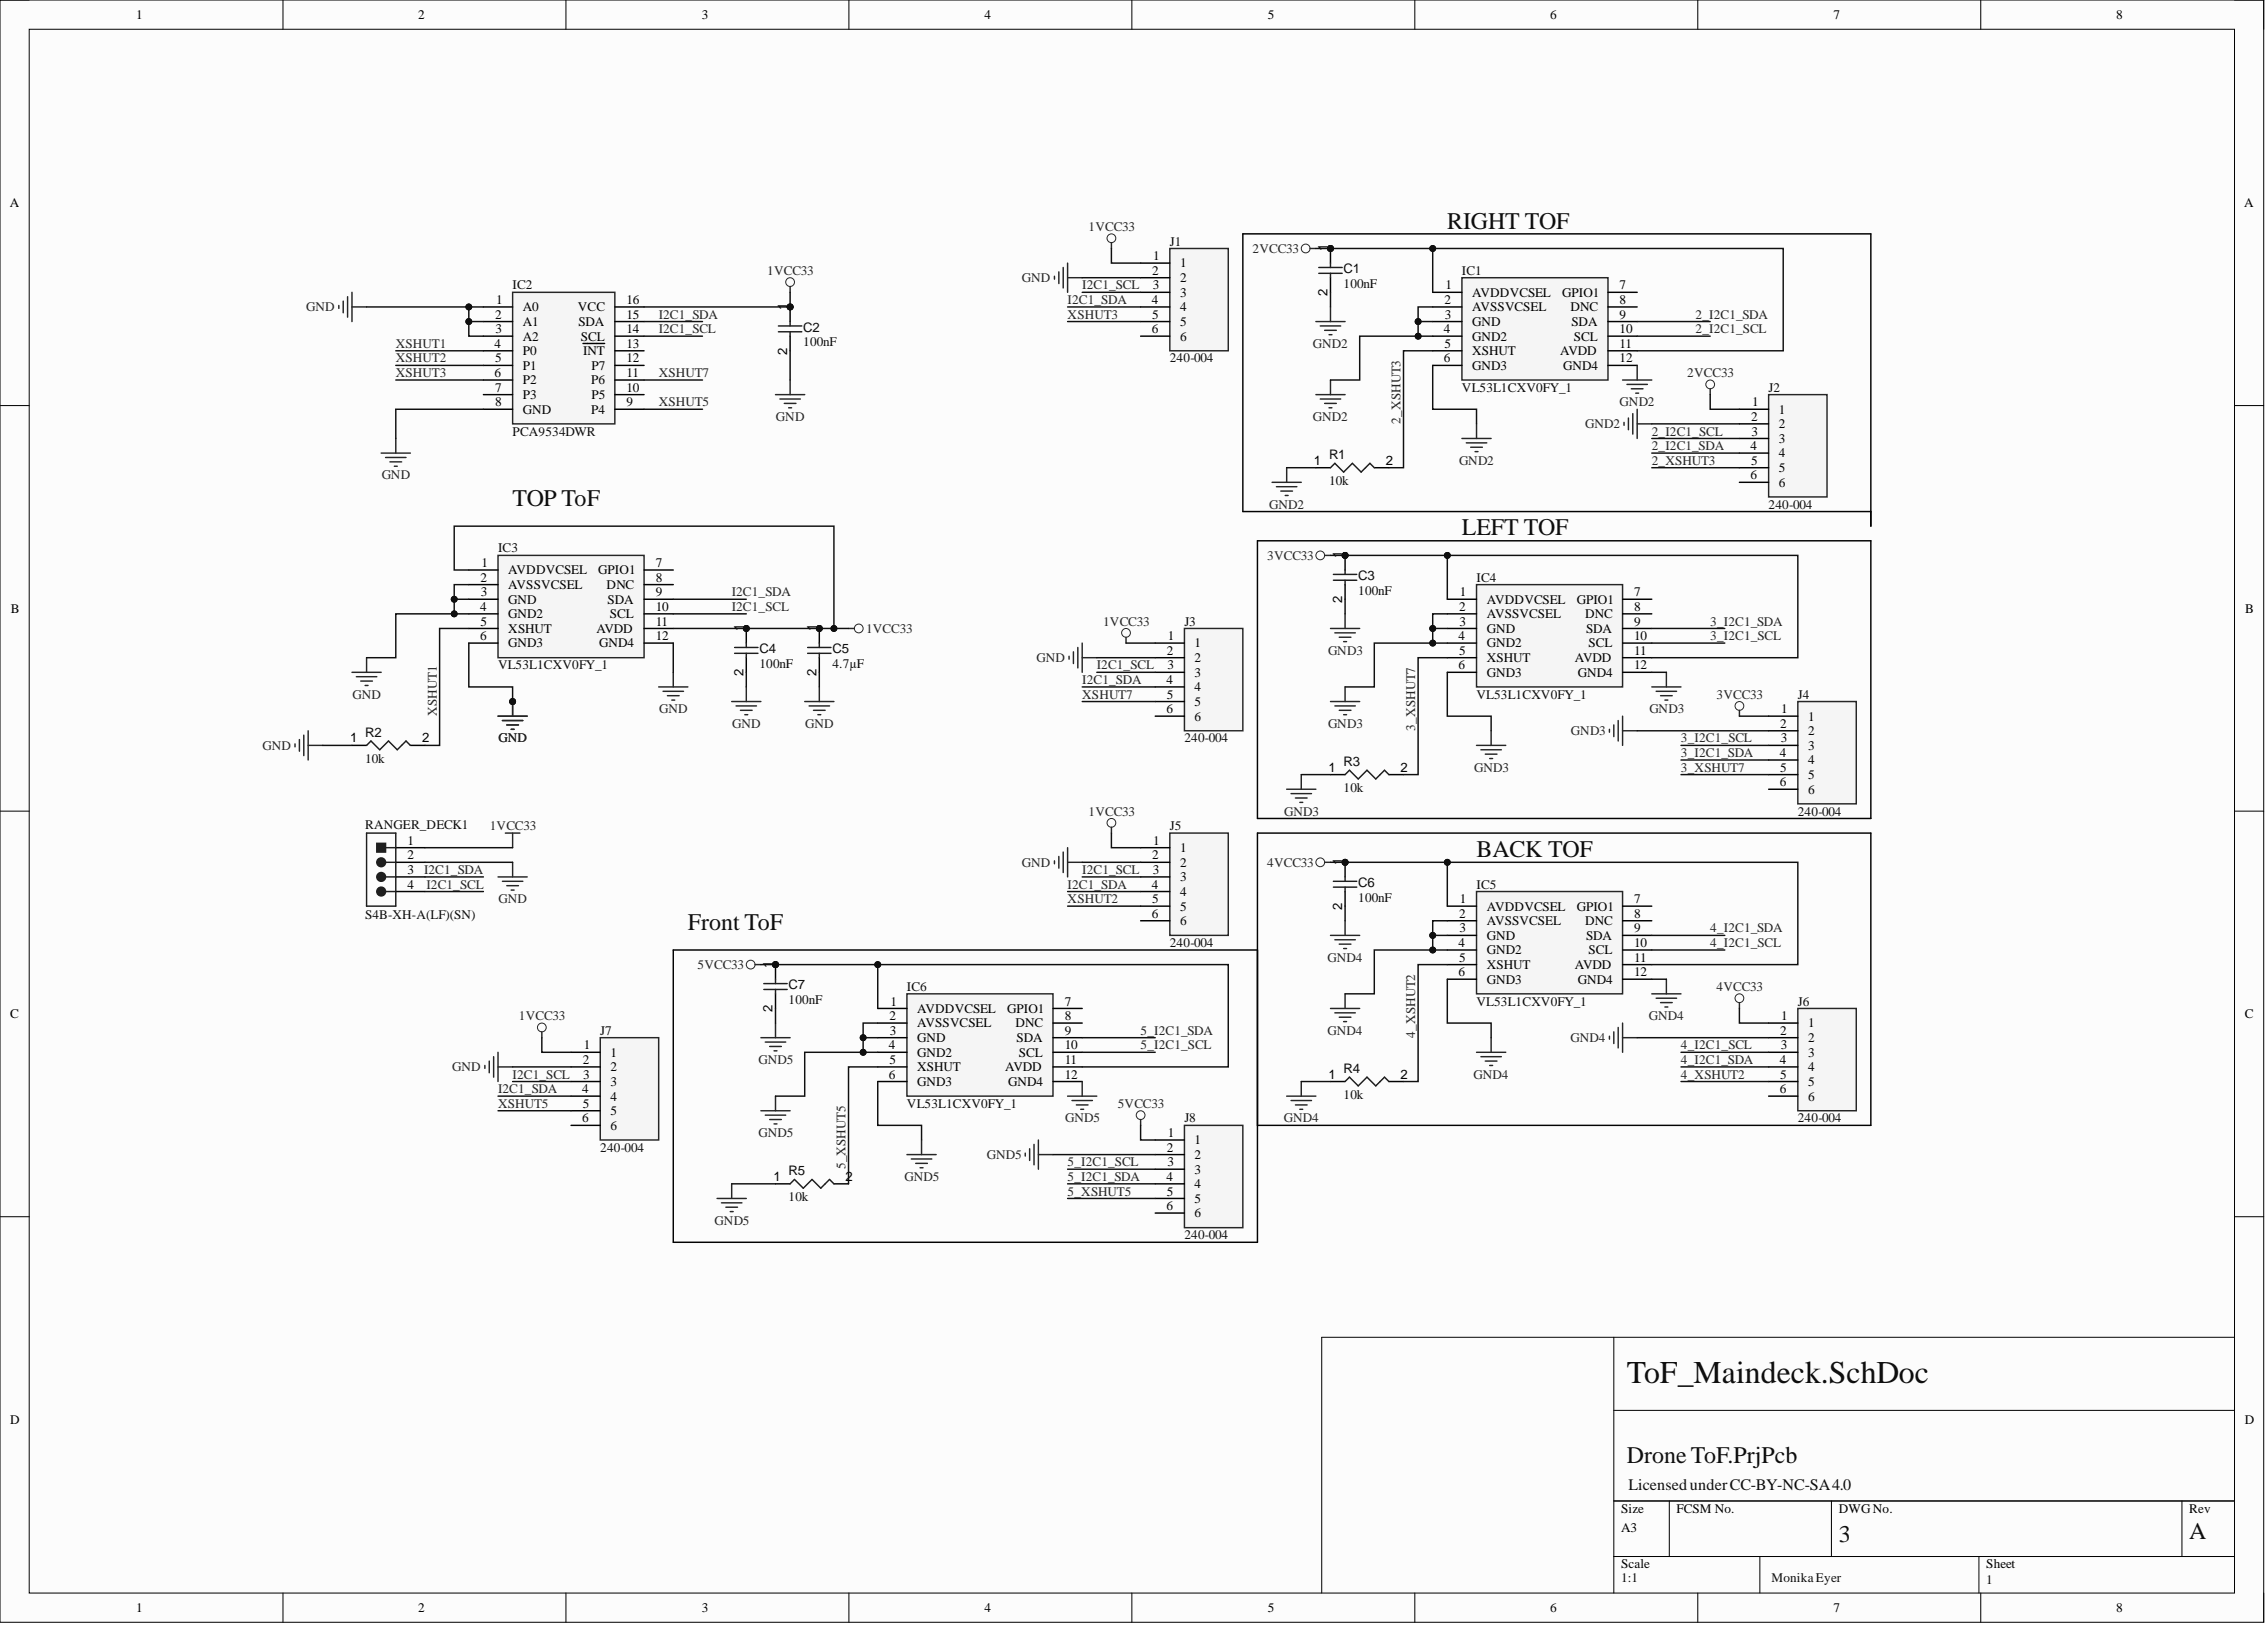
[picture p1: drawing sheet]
<svg xmlns="http://www.w3.org/2000/svg" width="393mm" height="282mm" viewBox="0 0 393 282" stroke-linecap="round" stroke-linejoin="round" font-family="sans-serif">
<defs><g id="words">
<text font-size="5.5" fill="#0e0e0e" x="282.3" y="239.9">ToF_Maindeck.SchDoc</text>
<g font-size="4.1" fill="#0e0e0e">
<text x="251.1" y="39.6">RIGHT TOF</text>
<text x="88.9" y="87.8">TOP ToF</text>
<text x="253.7" y="92.9">LEFT TOF</text>
<text x="256.2" y="148.6">BACK TOF</text>
<text x="119.4" y="161.3">Front ToF</text>
<text x="282.3" y="253.8">DroneToF.PrjPcb</text>
<text x="319" y="267.5">3</text>
<text x="379.9" y="267">A</text>
</g>
<text font-size="2.8" fill="#0e0e0e" x="282.5" y="258.5">LicensedunderCC-BY-NC-SA4.0</text>
<g font-size="2.3">
<text x="23.7" y="3.3">1</text>
<text x="72.6" y="3.3">2</text>
<text x="121.8" y="3.3">3</text>
<text x="170.8" y="3.3">4</text>
<text x="220" y="3.3">5</text>
<text x="268.9" y="3.3">6</text>
<text x="318.1" y="3.3">7</text>
<text x="367.2" y="3.3">8</text>
<text x="1.7" y="35.9">A</text>
<text x="389.4" y="35.9">A</text>
<text x="199.9" y="47.7">2</text>
<text x="200.1" y="45.1">1</text>
<text x="204.8" y="46.4">1</text>
<text x="230.3" y="43.6" transform="rotate(-90 230.3 43.6)">1</text>
<text x="86.1" y="52.7">1</text>
<text x="108.7" y="52.7">16</text>
<text x="136.6" y="53.7" transform="rotate(-90 136.6 53.7)">1</text>
<text x="199.9" y="52.7">4</text>
<text x="200" y="50.2">3</text>
<text x="204.8" y="48.9">2</text>
<text x="204.8" y="51.5">3</text>
<text x="230.3" y="51.4" transform="rotate(-90 230.3 51.4)">2</text>
<text x="250.6" y="52.7">2</text>
<text x="250.8" y="50.2">1</text>
<text x="255.4" y="51.5">AVDDVCSEL</text>
<text x="271.1" y="51.5">GPIO1</text>
<text x="281" y="50.2">7</text>
<text x="281" y="52.7">8</text>
<text x="85.9" y="55.3">2</text>
<text x="86" y="57.8">3</text>
<text x="90.7" y="54">A0</text>
<text x="90.7" y="56.5">A1</text>
<text x="90.7" y="59.1">A2</text>
<text x="100.3" y="54">VCC</text>
<text x="100.3" y="56.5">SDA</text>
<text x="100.8" y="59.1">SCL</text>
<text x="108.7" y="55.3">15</text>
<text x="108.7" y="57.8">14</text>
<text x="199.9" y="57.8">6</text>
<text x="199.9" y="55.3">5</text>
<text x="204.8" y="54">4</text>
<text x="204.8" y="56.5">5</text>
<text x="204.8" y="59.1">6</text>
<text x="250.5" y="57.8">4</text>
<text x="250.7" y="55.3">3</text>
<text x="255.4" y="54">AVSSVCSEL</text>
<text x="255.4" y="56.5">GND</text>
<text x="255.4" y="59.1">GND2</text>
<text x="272.5" y="54">DNC</text>
<text x="272.7" y="56.5">SDA</text>
<text x="273.1" y="59.1">SCL</text>
<text x="281" y="55.3">9</text>
<text x="281" y="57.8">10</text>
<text x="85.8" y="60.3">4</text>
<text x="85.8" y="65.4">6</text>
<text x="85.9" y="62.9">5</text>
<text x="90.7" y="61.6">P0</text>
<text x="90.7" y="64.1">P1</text>
<text x="101.2" y="61.6">INT</text>
<text x="102.6" y="64.1">P7</text>
<text x="108.7" y="60.3">13</text>
<text x="108.7" y="62.9">12</text>
<text x="108.7" y="65.4">11</text>
<text x="136.6" y="61.5" transform="rotate(-90 136.6 61.5)">2</text>
<text x="250.5" y="62.9">6</text>
<text x="250.6" y="60.3">5</text>
<text x="255.4" y="61.6">XSHUT</text>
<text x="255.4" y="64.1">GND3</text>
<text x="270.7" y="61.6">AVDD</text>
<text x="271.2" y="64.1">GND4</text>
<text x="281" y="60.3">11</text>
<text x="281" y="62.9">12</text>
<text x="85.9" y="67.9">7</text>
<text x="85.9" y="70.5">8</text>
<text x="90.7" y="66.7">P2</text>
<text x="90.7" y="69.2">P3</text>
<text x="90.7" y="71.7">GND</text>
<text x="102.5" y="66.7">P6</text>
<text x="102.5" y="71.7">P4</text>
<text x="102.6" y="69.2">P5</text>
<text x="108.7" y="67.9">10</text>
<text x="108.7" y="70.5">9</text>
<text x="304" y="70.5">1</text>
<text x="308.6" y="71.7">1</text>
<text x="303.8" y="73">2</text>
<text x="303.9" y="75.6">3</text>
<text x="308.6" y="74.3">2</text>
<text x="308.6" y="76.8">3</text>
<text x="228" y="80.6">1</text>
<text x="240.5" y="80.6">2</text>
<text x="303.7" y="78.1">4</text>
<text x="303.7" y="83.2">6</text>
<text x="303.8" y="80.6">5</text>
<text x="308.6" y="79.4">4</text>
<text x="308.6" y="81.9">5</text>
<text x="308.6" y="84.4">6</text>
<text x="83.4" y="100.9">2</text>
<text x="83.5" y="98.4">1</text>
<text x="88.2" y="99.6">AVDDVCSEL</text>
<text x="103.8" y="99.6">GPIO1</text>
<text x="113.8" y="98.4">7</text>
<text x="113.8" y="100.9">8</text>
<text x="232.9" y="96.8" transform="rotate(-90 232.9 96.8)">1</text>
<text x="1.9" y="106.3">B</text>
<text x="83.3" y="106">4</text>
<text x="83.5" y="103.4">3</text>
<text x="88.2" y="102.2">AVSSVCSEL</text>
<text x="88.2" y="104.7">GND</text>
<text x="88.2" y="107.2">GND2</text>
<text x="105.2" y="102.2">DNC</text>
<text x="105.4" y="104.7">SDA</text>
<text x="105.8" y="107.2">SCL</text>
<text x="113.8" y="103.4">9</text>
<text x="113.8" y="106">10</text>
<text x="232.9" y="104.6" transform="rotate(-90 232.9 104.6)">2</text>
<text x="253.2" y="106">2</text>
<text x="253.3" y="103.4">1</text>
<text x="258" y="104.7">AVDDVCSEL</text>
<text x="258" y="107.2">AVSSVCSEL</text>
<text x="273.6" y="104.7">GPIO1</text>
<text x="275" y="107.2">DNC</text>
<text x="283.6" y="103.4">7</text>
<text x="283.6" y="106">8</text>
<text x="389.6" y="106.3">B</text>
<text x="83.3" y="111">6</text>
<text x="83.4" y="108.5">5</text>
<text x="88.2" y="109.8">XSHUT</text>
<text x="88.2" y="112.3">GND3</text>
<text x="103.5" y="109.8">AVDD</text>
<text x="104" y="112.3">GND4</text>
<text x="113.8" y="108.5">11</text>
<text x="113.8" y="111">12</text>
<text x="129" y="109.5" transform="rotate(-90 129 109.5)">1</text>
<text x="141.7" y="109.5" transform="rotate(-90 141.7 109.5)">1</text>
<text x="202.5" y="113.6">2</text>
<text x="202.6" y="111">1</text>
<text x="207.3" y="112.3">1</text>
<text x="253.1" y="111">4</text>
<text x="253.2" y="113.6">5</text>
<text x="253.2" y="108.5">3</text>
<text x="258" y="109.8">GND</text>
<text x="258" y="112.3">GND2</text>
<text x="275.2" y="109.8">SDA</text>
<text x="275.6" y="112.3">SCL</text>
<text x="283.6" y="108.5">9</text>
<text x="283.6" y="111">10</text>
<text x="283.6" y="113.6">11</text>
<text x="129" y="117.3" transform="rotate(-90 129 117.3)">2</text>
<text x="141.7" y="117.3" transform="rotate(-90 141.7 117.3)">2</text>
<text x="202.4" y="118.6">4</text>
<text x="202.6" y="116.1">3</text>
<text x="207.3" y="114.8">2</text>
<text x="207.3" y="117.4">3</text>
<text x="207.3" y="119.9">4</text>
<text x="253.1" y="116.1">6</text>
<text x="258" y="114.8">XSHUT</text>
<text x="258" y="117.4">GND3</text>
<text x="273.3" y="114.8">AVDD</text>
<text x="273.8" y="117.4">GND4</text>
<text x="283.6" y="116.1">12</text>
<text x="202.4" y="123.7">6</text>
<text x="202.5" y="121.2">5</text>
<text x="207.3" y="122.4">5</text>
<text x="207.3" y="125">6</text>
<text x="309.1" y="123.7">1</text>
<text x="313.7" y="125">1</text>
<text x="60.7" y="128.8">1</text>
<text x="73.2" y="128.8">2</text>
<text x="308.8" y="131.3">4</text>
<text x="308.9" y="126.3">2</text>
<text x="309" y="128.8">3</text>
<text x="313.7" y="127.5">2</text>
<text x="313.7" y="130.1">3</text>
<text x="230.5" y="133.9">1</text>
<text x="243" y="133.9">2</text>
<text x="308.8" y="136.4">6</text>
<text x="308.9" y="133.9">5</text>
<text x="313.7" y="132.6">4</text>
<text x="313.7" y="135.1">5</text>
<text x="313.7" y="137.7">6</text>
<text x="70.7" y="146.5">1</text>
<text x="70.7" y="149.1">2</text>
<text x="199.9" y="149.1">2</text>
<text x="200.1" y="146.5">1</text>
<text x="204.8" y="147.8">1</text>
<text x="70.7" y="151.6">3</text>
<text x="70.7" y="154.1">4</text>
<text x="199.9" y="154.1">4</text>
<text x="200" y="151.6">3</text>
<text x="204.8" y="150.3">2</text>
<text x="204.8" y="152.9">3</text>
<text x="204.8" y="155.4">4</text>
<text x="232.9" y="150.1" transform="rotate(-90 232.9 150.1)">1</text>
<text x="199.9" y="159.2">6</text>
<text x="199.9" y="156.7">5</text>
<text x="204.8" y="157.9">5</text>
<text x="204.8" y="160.5">6</text>
<text x="232.9" y="157.9" transform="rotate(-90 232.9 157.9)">2</text>
<text x="253.2" y="159.2">2</text>
<text x="253.2" y="161.7">3</text>
<text x="253.3" y="156.7">1</text>
<text x="258" y="157.9">AVDDVCSEL</text>
<text x="258" y="160.5">AVSSVCSEL</text>
<text x="273.6" y="157.9">GPIO1</text>
<text x="275" y="160.5">DNC</text>
<text x="283.6" y="156.7">7</text>
<text x="283.6" y="159.2">8</text>
<text x="283.6" y="161.7">9</text>
<text x="134.1" y="167.8" transform="rotate(-90 134.1 167.8)">1</text>
<text x="253.1" y="164.3">4</text>
<text x="253.2" y="166.8">5</text>
<text x="258" y="163">GND</text>
<text x="258" y="165.5">GND2</text>
<text x="275.2" y="163">SDA</text>
<text x="275.6" y="165.5">SCL</text>
<text x="283.6" y="164.3">10</text>
<text x="283.6" y="166.8">11</text>
<text x="253.1" y="169.3">6</text>
<text x="258" y="168.1">XSHUT</text>
<text x="258" y="170.6">GND3</text>
<text x="273.3" y="168.1">AVDD</text>
<text x="273.8" y="170.6">GND4</text>
<text x="283.6" y="169.3">12</text>
<text x="1.8" y="176.6">C</text>
<text x="134.1" y="175.6" transform="rotate(-90 134.1 175.6)">2</text>
<text x="154.3" y="177">2</text>
<text x="154.4" y="179.5">3</text>
<text x="154.5" y="174.4">1</text>
<text x="159.1" y="175.7">AVDDVCSEL</text>
<text x="159.1" y="178.2">AVSSVCSEL</text>
<text x="174.8" y="175.7">GPIO1</text>
<text x="176.2" y="178.2">DNC</text>
<text x="184.7" y="174.4">7</text>
<text x="184.7" y="177">8</text>
<text x="184.7" y="179.5">9</text>
<text x="308.9" y="179.5">2</text>
<text x="309.1" y="177">1</text>
<text x="313.7" y="178.2">1</text>
<text x="389.5" y="176.6">C</text>
<text x="101.1" y="184.6">2</text>
<text x="101.3" y="182">1</text>
<text x="105.9" y="183.3">1</text>
<text x="105.9" y="185.8">2</text>
<text x="154.2" y="182">4</text>
<text x="154.3" y="184.6">5</text>
<text x="159.1" y="180.8">GND</text>
<text x="159.1" y="183.3">GND2</text>
<text x="159.1" y="185.8">XSHUT</text>
<text x="174.4" y="185.8">AVDD</text>
<text x="176.4" y="180.8">SDA</text>
<text x="176.8" y="183.3">SCL</text>
<text x="184.7" y="182">10</text>
<text x="184.7" y="184.6">11</text>
<text x="308.8" y="184.6">4</text>
<text x="309" y="182">3</text>
<text x="313.7" y="180.8">2</text>
<text x="313.7" y="183.3">3</text>
<text x="313.7" y="185.8">4</text>
<text x="101" y="189.6">4</text>
<text x="101.2" y="187.1">3</text>
<text x="105.9" y="188.4">3</text>
<text x="105.9" y="190.9">4</text>
<text x="154.2" y="187.1">6</text>
<text x="159.1" y="188.4">GND3</text>
<text x="174.9" y="188.4">GND4</text>
<text x="184.7" y="187.1">12</text>
<text x="230.5" y="187.1">1</text>
<text x="243" y="187.1">2</text>
<text x="308.8" y="189.6">6</text>
<text x="308.9" y="187.1">5</text>
<text x="313.7" y="188.4">5</text>
<text x="313.7" y="190.9">6</text>
<text x="101" y="194.7">6</text>
<text x="101.1" y="192.2">5</text>
<text x="105.9" y="193.4">5</text>
<text x="105.9" y="196">6</text>
<text x="202.6" y="197.2">1</text>
<text x="202.5" y="199.8">2</text>
<text x="202.6" y="202.3">3</text>
<text x="207.3" y="198.5">1</text>
<text x="207.3" y="201">2</text>
<text x="207.3" y="203.6">3</text>
<text x="134.2" y="204.8">1</text>
<text x="146.7" y="204.8">2</text>
<text x="202.4" y="204.8">4</text>
<text x="202.4" y="209.9">6</text>
<text x="202.5" y="207.4">5</text>
<text x="207.3" y="206.1">4</text>
<text x="207.3" y="208.6">5</text>
<text x="207.3" y="211.2">6</text>
<text x="1.8" y="247">D</text>
<text x="389.5" y="247">D</text>
<text x="281.3" y="262.4">Size</text>
<text x="290.9" y="262.4">FCSM No.</text>
<text x="319" y="262.4">DWGNo.</text>
<text x="379.9" y="262.4">Rev</text>
<text x="281.3" y="265.7">A3</text>
<text x="281.3" y="272">Scale</text>
<text x="344.6" y="272">Sheet</text>
<text x="23.7" y="279.6">1</text>
<text x="72.6" y="279.6">2</text>
<text x="121.8" y="279.6">3</text>
<text x="170.8" y="279.6">4</text>
<text x="220" y="279.6">5</text>
<text x="268.9" y="279.6">6</text>
<text x="318.1" y="279.6">7</text>
<text x="367.2" y="279.6">8</text>
</g>
<g font-size="2.3" fill="#262626">
<text x="188.9" y="40.1">1VCC33</text>
<text x="133.1" y="47.7">1VCC33</text>
<text x="217.3" y="43.9">2VCC33</text>
<text x="177.3" y="48.9">GND</text>
<text x="185.2" y="52.7">I2C1_SDA</text>
<text x="187.8" y="50.2">I2C1_SCL</text>
<text x="53.1" y="54">GND</text>
<text x="114.3" y="57.8">I2C1_SCL</text>
<text x="114.3" y="55.3">I2C1_SDA</text>
<text x="185.2" y="55.3">XSHUT3</text>
<text x="294.2" y="55.3">2_I2C1_SDA</text>
<text x="294.2" y="57.8">2_I2C1_SCL</text>
<text x="68.7" y="60.3">XSHUT1</text>
<text x="68.7" y="62.9">XSHUT2</text>
<text x="68.7" y="65.4">XSHUT3</text>
<text x="114.3" y="65.4">XSHUT7</text>
<text x="227.8" y="60.3">GND2</text>
<text x="292.8" y="65.4">2VCC33</text>
<text x="114.3" y="70.5">XSHUT5</text>
<text x="281" y="70.5">GND2</text>
<text x="134.6" y="73">GND</text>
<text x="227.8" y="73">GND2</text>
<text x="243" y="73.5" transform="rotate(-90 243 73.5)">2_XSHUT3</text>
<text x="275" y="74.3">GND2</text>
<text x="286.6" y="75.6">2_I2C1_SCL</text>
<text x="66.2" y="83.2">GND</text>
<text x="253.2" y="80.6">GND2</text>
<text x="286.6" y="78.1">2_I2C1_SDA</text>
<text x="286.6" y="80.6">2_XSHUT3</text>
<text x="220.2" y="88.2">GND2</text>
<text x="219.9" y="97.1">3VCC33</text>
<text x="127" y="103.4">I2C1_SDA</text>
<text x="127" y="106">I2C1_SCL</text>
<text x="150.3" y="109.8">1VCC33</text>
<text x="191.4" y="108.5">1VCC33</text>
<text x="230.4" y="113.6">GND3</text>
<text x="296.7" y="108.5">3_I2C1_SDA</text>
<text x="296.7" y="111">3_I2C1_SCL</text>
<text x="179.8" y="114.8">GND</text>
<text x="187.8" y="118.6">I2C1_SDA</text>
<text x="190.3" y="116.1">I2C1_SCL</text>
<text x="61.2" y="121.2">GND</text>
<text x="75.8" y="124.2" transform="rotate(-90 75.8 124.2)">XSHUT1</text>
<text x="114.4" y="123.7">GND</text>
<text x="187.8" y="121.2">XSHUT7</text>
<text x="286.2" y="123.7">GND3</text>
<text x="297.8" y="121.2">3VCC33</text>
<text x="45.5" y="130.1">GND</text>
<text x="86.5" y="128.8">GND</text>
<text x="127" y="126.3">GND</text>
<text x="139.7" y="126.3">GND</text>
<text x="230.4" y="126.3">GND3</text>
<text x="245.5" y="126.8" transform="rotate(-90 245.5 126.8)">3_XSHUT7</text>
<text x="272.6" y="127.5">GND3</text>
<text x="291.7" y="131.3">3_I2C1_SDA</text>
<text x="291.7" y="128.8">3_I2C1_SCL</text>
<text x="255.8" y="133.9">GND3</text>
<text x="291.7" y="133.9">3_XSHUT7</text>
<text x="85" y="144">1VCC33</text>
<text x="188.9" y="141.5">1VCC33</text>
<text x="222.8" y="141.5">GND3</text>
<text x="73.6" y="151.6">I2C1_SDA</text>
<text x="74" y="154.1">I2C1_SCL</text>
<text x="177.3" y="150.3">GND</text>
<text x="185.2" y="154.1">I2C1_SDA</text>
<text x="187.8" y="151.6">I2C1_SCL</text>
<text x="219.9" y="150.3">4VCC33</text>
<text x="86.5" y="156.7">GND</text>
<text x="185.2" y="156.7">XSHUT2</text>
<text x="296.7" y="161.7">4_I2C1_SDA</text>
<text x="230.3" y="166.8">GND4</text>
<text x="296.7" y="164.3">4_I2C1_SCL</text>
<text x="121" y="168.1">5VCC33</text>
<text x="297.8" y="171.9">4VCC33</text>
<text x="90" y="177">1VCC33</text>
<text x="197.9" y="179.5">5_I2C1_SDA</text>
<text x="230.3" y="179.5">GND4</text>
<text x="245.5" y="180" transform="rotate(-90 245.5 180)">4_XSHUT2</text>
<text x="286.1" y="177">GND4</text>
<text x="78.5" y="185.8">GND</text>
<text x="131.6" y="184.6">GND5</text>
<text x="197.9" y="182">5_I2C1_SCL</text>
<text x="272.5" y="180.8">GND4</text>
<text x="291.7" y="182">4_I2C1_SCL</text>
<text x="291.7" y="184.6">4_I2C1_SDA</text>
<text x="86.4" y="189.6">I2C1_SDA</text>
<text x="88.9" y="187.1">I2C1_SCL</text>
<text x="255.7" y="187.1">GND4</text>
<text x="291.7" y="187.1">4_XSHUT2</text>
<text x="86.4" y="192.2">XSHUT5</text>
<text x="131.6" y="197.2">GND5</text>
<text x="184.8" y="194.7">GND5</text>
<text x="193.9" y="192.2">5VCC33</text>
<text x="222.7" y="194.7">GND4</text>
<text x="146.7" y="202.8" transform="rotate(-90 146.7 202.8)">5_XSHUT5</text>
<text x="171.2" y="201">GND5</text>
<text x="185.2" y="202.3">5_I2C1_SCL</text>
<text x="156.9" y="204.8">GND5</text>
<text x="185.2" y="204.8">5_I2C1_SDA</text>
<text x="185.2" y="207.4">5_XSHUT5</text>
<text x="124" y="212.4">GND5</text>
</g>
<g font-size="2.3" fill="#0e0e0e">
<text x="203" y="42.6">J1</text>
<text x="233.1" y="47.4">C1</text>
<text x="253.7" y="47.7">IC1</text>
<text x="88.9" y="50.2">IC2</text>
<text x="233.1" y="49.9">100nF</text>
<text x="139.4" y="57.6">C2</text>
<text x="139.4" y="60.1">100nF</text>
<text x="203" y="62.9">240-004</text>
<text x="253.7" y="67.9">VL53L1CXV0FY_1</text>
<text x="306.9" y="67.9">J2</text>
<text x="88.9" y="75.6">PCA9534DWR</text>
<text x="230.6" y="79.6">R1</text>
<text x="230.6" y="84.2">10k</text>
<text x="306.9" y="88.2">240-004</text>
<text x="86.4" y="95.8">IC3</text>
<text x="235.7" y="100.6">C3</text>
<text x="256.2" y="100.9">IC4</text>
<text x="235.7" y="103.2">100nF</text>
<text x="131.8" y="113.3">C4</text>
<text x="144.4" y="113.3">C5</text>
<text x="205.5" y="108.5">J3</text>
<text x="86.4" y="116.1">VL53L1CXV0FY_1</text>
<text x="131.8" y="115.9">100nF</text>
<text x="144.4" y="115.9">4.7µF</text>
<text x="256.2" y="121.2">VL53L1CXV0FY_1</text>
<text x="311.9" y="121.2">J4</text>
<text x="63.4" y="127.8">R2</text>
<text x="205.5" y="128.8">240-004</text>
<text x="63.4" y="132.3">10k</text>
<text x="233.1" y="137.4">10k</text>
<text x="233.1" y="132.8">R3</text>
<text x="63.4" y="143.7">RANGER_DECK1</text>
<text x="203" y="144">J5</text>
<text x="311.9" y="141.5">240-004</text>
<text x="235.7" y="153.9">C6</text>
<text x="256.2" y="154.1">IC5</text>
<text x="63.4" y="159.5">S4B-XH-A(LF)(SN)</text>
<text x="235.7" y="156.4">100nF</text>
<text x="203" y="164.3">240-004</text>
<text x="136.8" y="171.6">C7</text>
<text x="157.4" y="171.9">IC6</text>
<text x="104.1" y="179.5">J7</text>
<text x="136.8" y="174.2">100nF</text>
<text x="256.2" y="174.4">VL53L1CXV0FY_1</text>
<text x="311.9" y="174.4">J6</text>
<text x="233.1" y="190.6">10k</text>
<text x="233.1" y="186.1">R4</text>
<text x="157.4" y="192.2">VL53L1CXV0FY_1</text>
<text x="205.5" y="194.7">J8</text>
<text x="311.9" y="194.7">240-004</text>
<text x="104.1" y="199.8">240-004</text>
<text x="136.8" y="203.8">R5</text>
<text x="136.8" y="208.4">10k</text>
<text x="205.5" y="215">240-004</text>
<text x="281.3" y="274.5">1:1</text>
<text x="307.4" y="274.5">Monika Eyer</text>
<text x="344.6" y="274.8">1</text>
</g>
</g></defs>
<path d="M0 0h392.8v281.4h-392.8z" fill-rule="evenodd" fill="#fcfcfc"/>
<path d="M0 0h392.8v281.4h-392.8z" fill="none" stroke="#000" stroke-width=".17"/>
<path d="M5.1 5.1h382.6v271.2h-382.6z" fill-rule="evenodd" fill="#fcfcfc"/>
<g fill="none" stroke="#000" stroke-width=".17">
<path d="M0 0h5.1M5.1 5.1h382.6v271.2h-382.6zM49.1 0v5.1M98.2 0v5.1M147.3 0v5.1M196.4 0v5.1M245.5 0v5.1M294.6 0v5.1M343.7 0v5.1M387.7 0h5.1v5.1M0 70.4h5.1M387.7 70.4h5.1"/>
<path d="M0 140.7h5.1M387.7 140.7h5.1M0 211h5.1M387.7 211h5.1M280 232v44.3M387.7 232h-158.4v44.3M280 244.6h107.7M49.1 276.3v5.1M98.2 276.3v5.1M147.3 276.3v5.1M196.4 276.3v5.1M245.5 276.3v5.1"/>
<path d="M280 260.4h107.7M280 270h107.7M289.6 260.4v9.6M294.6 276.3v5.1M305.4 270v6.3M317.8 260.4v9.6M343.4 270v6.3M343.7 276.3v5.1M378.6 260.4v9.6M392.8 276.3v5.1"/>
</g>
<path d="M86.4 96.3h25.4v17.8h-25.4z" fill-rule="evenodd" fill="#f5f5f5"/>
<path d="M86.4 96.3h25.4v17.8h-25.4z" fill="none" stroke="#262626" stroke-width=".25"/>
<path d="M81.3 98.9h5.1M111.8 98.9h5M81.3 101.4h5.1M81.3 103.9h5.1M81.3 106.5h5.1M81.3 109h5.1M81.3 111.5h5.1M111.8 101.4h5M111.8 103.9h5M111.8 106.5h5M111.8 109h5M111.8 111.5h5" fill="none" stroke="#000" stroke-width=".25"/>
<circle cx="129.5" cy="109" r=".51" fill="#0e0e0e"/>
<circle cx="129.5" cy="109" r=".51" fill="none" stroke="#0e0e0e" stroke-width=".17"/>
<path d="M129.5 109v2.5" fill="none" stroke="#000" stroke-width=".25"/>
<circle cx="129.5" cy="109" r=".51" fill="#0e0e0e"/>
<circle cx="129.5" cy="109" r=".51" fill="none" stroke="#0e0e0e" stroke-width=".17"/>
<path d="M129.5 114.1v2.5" fill="none" stroke="#000" stroke-width=".25"/>
<path d="M127.5 113.3h4M127.5 112.3h4M129.5 111.5v.8M129.5 113.3v.8" fill="none" stroke="#1c1c1c" stroke-width=".25"/>
<circle cx="142.2" cy="109" r=".51" fill="#0e0e0e"/>
<circle cx="142.2" cy="109" r=".51" fill="none" stroke="#0e0e0e" stroke-width=".17"/>
<path d="M142.2 109v2.5" fill="none" stroke="#000" stroke-width=".25"/>
<circle cx="142.2" cy="109" r=".51" fill="#0e0e0e"/>
<circle cx="142.2" cy="109" r=".51" fill="none" stroke="#0e0e0e" stroke-width=".17"/>
<path d="M142.2 114.1v2.5M61.1 129.3h2.5M71.2 129.3h2.5" fill="none" stroke="#000" stroke-width=".25"/>
<path d="M140.1 113.3h4.1M140.1 112.3h4.1M142.2 111.5v.8M142.2 113.3v.8M63.6 129.3l.8-.8 1.5 1.6 1.5-1.6 1.5 1.6 1.5-1.6 .8 .8" fill="none" stroke="#1c1c1c" stroke-width=".25"/>
<path d="M114.3 119.2h5.1M115 119.9h3.6M116.8 116.6v2.6M86.4 124.2h5.1M87.2 125h3.5M87.9 125.7h2.1M88.7 126.5h.5M88.9 121.7v2.5M115.8 120.7h2M116.6 121.4h.5" fill="none" stroke="#262626" stroke-width=".25"/>
<circle cx="88.9" cy="121.7" r=".51" fill="#0e0e0e"/>
<circle cx="88.9" cy="121.7" r=".51" fill="none" stroke="#0e0e0e" stroke-width=".17"/>
<path d="M86.4 124.2h5.1M87.2 125h3.5M87.9 125.7h2.1M88.7 126.5h.5M88.9 121.7v2.5" fill="none" stroke="#262626" stroke-width=".25"/>
<circle cx="88.9" cy="121.7" r=".51" fill="#0e0e0e"/>
<circle cx="88.9" cy="121.7" r=".51" fill="none" stroke="#0e0e0e" stroke-width=".17"/>
<g fill="none" stroke="#262626" stroke-width=".25">
<path d="M61.1 116.6h5M61.8 117.4h3.6M62.6 118.1h2M63.4 118.9h.5M63.6 114.1v2.5M129.5 119.2v2.5M142.2 119.2v2.5M147.2 109h1M127 121.7h5M127.7 122.4h3.6M128.5 123.2h2M129.2 124h.5"/>
<path d="M139.6 121.7h5.1M140.4 122.4h3.5M141.1 123.2h2.1M141.9 124h.5"/>
</g>
<circle cx="149" cy="109" r=".76" fill="none" stroke="#262626" stroke-width=".17"/>
<path d="M88.9 50.7h17.8v22.8h-17.8z" fill-rule="evenodd" fill="#f5f5f5"/>
<path d="M58.8 53v.5M59.6 52.2v2.1M60.3 51.5v3.5M61.1 50.7v5.1M61.1 53.2h2.5M88.9 50.7h17.8v22.8h-17.8z" fill="none" stroke="#262626" stroke-width=".25"/>
<g fill="none" stroke="#000" stroke-width=".25">
<path d="M83.9 53.2h5M83.9 55.8h5M83.9 58.3h5M101.2 59.6h3.7M106.7 53.2h5.1M106.7 55.8h5.1M106.7 58.3h5.1M83.9 60.8h5M83.9 63.4h5M83.9 65.9h5M83.9 68.5h5M83.9 71h5"/>
<path d="M106.7 60.8h5.1M106.7 63.4h5.1M106.7 65.9h5.1M106.7 68.5h5.1M106.7 71h5.1"/>
</g>
<circle cx="137.1" cy="53.2" r=".51" fill="#0e0e0e"/>
<circle cx="137.1" cy="53.2" r=".51" fill="none" stroke="#0e0e0e" stroke-width=".17"/>
<path d="M137.1 53.2v2.6" fill="none" stroke="#000" stroke-width=".25"/>
<circle cx="137.1" cy="53.2" r=".51" fill="#0e0e0e"/>
<circle cx="137.1" cy="53.2" r=".51" fill="none" stroke="#0e0e0e" stroke-width=".17"/>
<path d="M137.1 58.3v2.5M68.7 147h5M68.7 149.6h5M68.7 152.1h5" fill="none" stroke="#000" stroke-width=".25"/>
<path d="M135.1 57.6h4M135.1 56.5h4M137.1 55.8v.7M137.1 57.6v.7M66.9 152.1h1.8" fill="none" stroke="#1c1c1c" stroke-width=".25"/>
<circle cx="137.1" cy="48.9" r=".76" fill="none" stroke="#262626" stroke-width=".17"/>
<path d="M137.1 49.7v1M66.1 78.6h5.1M66.9 79.4h3.5M68.7 76.1v2.5M134.6 68.5h5M135.3 69.2h3.6M136.1 70h2M136.8 70.7h.5M137.1 65.9v2.6M67.7 80.1h2M68.4 80.9h.5" fill="none" stroke="#262626" stroke-width=".25"/>
<circle cx="66.1" cy="152.1" r=".76" fill="#1c1c1c"/>
<g fill="none" stroke="#1c1c1c" stroke-width=".25">
<path d="M66.9 149.6h1.8"/>
<circle cx="66.1" cy="152.1" r=".76"/>
</g>
<circle cx="66.1" cy="149.6" r=".76" fill="#1c1c1c"/>
<g fill="none" stroke="#1c1c1c" stroke-width=".25">
<path d="M66.9 147h1.8M66.9 154.6h1.8"/>
<circle cx="66.1" cy="149.6" r=".76"/>
</g>
<path d="M68.7 154.6h5" fill="none" stroke="#000" stroke-width=".25"/>
<circle cx="66.1" cy="154.6" r=".76" fill="#1c1c1c"/>
<circle cx="66.1" cy="154.6" r=".76" fill="none" stroke="#1c1c1c" stroke-width=".25"/>
<path d="M65.4 146.3h1.5v1.5h-1.5z" fill-rule="evenodd" fill="#1c1c1c"/>
<path d="M63.6 144.5h5.1v12.7h-5.1zM65.4 146.3h1.5v1.5h-1.5z" fill="none" stroke="#1c1c1c" stroke-width=".25"/>
<path d="M86.4 152.1h5.1M87.2 152.9h3.5M87.7 144.5h2.5M87.9 153.6h2.1M88.7 154.4h.5M88.9 144.5v2.5M88.9 149.6v2.5" fill="none" stroke="#262626" stroke-width=".25"/>
<path d="M157.4 172.4h25.3v17.7h-25.3z" fill-rule="evenodd" fill="#f5f5f5"/>
<path d="M157.4 172.4h25.3v17.7h-25.3zM159.9 197.7v2.6M185.2 190.1h5.1M186 190.9h3.5M186.8 191.7h2M187.5 192.4h.5M187.8 187.6v2.5M157.4 200.3h5M158.1 201h3.6M158.9 201.8h2M159.6 202.6h.6" fill="none" stroke="#262626" stroke-width=".25"/>
<g fill="none" stroke="#000" stroke-width=".25">
<path d="M152.3 174.9h5.1M152.3 177.5h5.1M152.3 180h5.1M182.7 174.9h5.1M182.7 177.5h5.1M182.7 180h5.1M152.3 182.5h5.1M152.3 185.1h5.1M152.3 187.6h5.1M182.7 182.5h5.1M182.7 185.1h5.1M182.7 187.6h5.1"/>
<path d="M134.6 205.3h2.5M144.7 205.3h2.5"/>
</g>
<path d="M137.1 205.3l.8-.7 1.5 1.5 1.5-1.5 1.5 1.5 1.5-1.5 .8 .7" fill="none" stroke="#1c1c1c" stroke-width=".25"/>
<circle cx="134.6" cy="167.3" r=".51" fill="#0e0e0e"/>
<circle cx="134.6" cy="167.3" r=".51" fill="none" stroke="#0e0e0e" stroke-width=".17"/>
<path d="M134.6 167.3v2.6" fill="none" stroke="#000" stroke-width=".25"/>
<circle cx="134.6" cy="167.3" r=".51" fill="#0e0e0e"/>
<circle cx="134.6" cy="167.3" r=".51" fill="none" stroke="#0e0e0e" stroke-width=".17"/>
<path d="M134.6 172.4v2.5" fill="none" stroke="#000" stroke-width=".25"/>
<path d="M132.5 171.6h4.1M132.5 170.6h4.1M134.6 169.9v.7M134.6 171.6v.8" fill="none" stroke="#1c1c1c" stroke-width=".25"/>
<g fill="none" stroke="#262626" stroke-width=".25">
<path d="M131 167.3h1M132 180h5.1M134.6 177.5v2.5M132 192.7h5.1M132.8 193.4h3.5M132.8 180.8h3.5M133.5 194.2h2.1M133.5 181.5h2.1M134.3 195h.5M134.3 182.3h.5M134.6 190.1v2.6M124.4 207.9h5.1"/>
<path d="M125.2 208.6h3.5M125.9 209.4h2.1M126.7 210.2h.5M127 205.3v2.6"/>
</g>
<circle cx="130.3" cy="167.3" r=".76" fill="none" stroke="#262626" stroke-width=".17"/>
<path d="M253.7 48.2h25.3v17.7h-25.3z" fill-rule="evenodd" fill="#f5f5f5"/>
<path d="M253.7 48.2h25.3v17.7h-25.3zM253.7 76.1h5M254.4 76.8h3.6M255.2 77.6h2M255.9 78.3h.5M256.2 73.5v2.6M281.5 65.9h5.1M282.3 66.7h3.5M283.1 67.4h2M283.8 68.2h.5M284.1 63.4v2.5" fill="none" stroke="#262626" stroke-width=".25"/>
<g fill="none" stroke="#000" stroke-width=".25">
<path d="M248.6 50.7h5.1M248.6 53.2h5.1M248.6 55.8h5.1M248.6 58.3h5.1M279 50.7h5.1M279 53.2h5.1M279 55.8h5.1M279 58.3h5.1M248.6 60.8h5.1M248.6 63.4h5.1M279 60.8h5.1M279 63.4h5.1"/>
<path d="M228.3 81.1h2.6M238.5 81.1h2.5"/>
</g>
<path d="M230.9 81.1l.7-.7 1.5 1.5 1.6-1.5 1.5 1.5 1.5-1.5 .8 .7" fill="none" stroke="#1c1c1c" stroke-width=".25"/>
<circle cx="230.9" cy="43.1" r=".51" fill="#0e0e0e"/>
<circle cx="230.9" cy="43.1" r=".51" fill="none" stroke="#0e0e0e" stroke-width=".17"/>
<path d="M230.9 43.1v2.5" fill="none" stroke="#000" stroke-width=".25"/>
<circle cx="230.9" cy="43.1" r=".51" fill="#0e0e0e"/>
<circle cx="230.9" cy="43.1" r=".51" fill="none" stroke="#0e0e0e" stroke-width=".17"/>
<path d="M230.9 48.2v2.5" fill="none" stroke="#000" stroke-width=".25"/>
<path d="M228.8 47.4h4.1M228.8 46.4h4.1M230.9 45.6v.8M230.9 47.4v.8" fill="none" stroke="#1c1c1c" stroke-width=".25"/>
<g fill="none" stroke="#262626" stroke-width=".25">
<path d="M227.3 43.1h1M228.3 55.8h5.1M229.1 56.5h3.5M229.8 57.3h2.1M230.6 58.1h.5M230.9 53.2v2.6M228.3 68.5h5.1M229.1 69.2h3.5M229.8 70h2.1M230.6 70.7h.5M230.9 65.9v2.6M220.7 83.7h5.1"/>
<path d="M221.5 84.4h3.5M222.2 85.2h2.1M223 85.9h.5M223.2 81.1v2.6"/>
</g>
<circle cx="226.5" cy="43.1" r=".76" fill="none" stroke="#262626" stroke-width=".17"/>
<path d="M256.2 154.6h25.3v17.8h-25.3z" fill-rule="evenodd" fill="#f5f5f5"/>
<path d="M256.2 154.6h25.3v17.8h-25.3zM258.7 180v2.5M286.6 172.4h5.1M287.4 173.2h3.5M288.1 173.9h2M288.9 174.7h.5M289.1 169.9v2.5M256.2 182.5h5.1M257 183.3h3.5M257.7 184.1h2M258.5 184.8h.5" fill="none" stroke="#262626" stroke-width=".25"/>
<g fill="none" stroke="#000" stroke-width=".25">
<path d="M251.1 157.2h5.1M251.1 159.7h5.1M281.5 157.2h5.1M281.5 159.7h5.1M251.1 162.2h5.1M251.1 164.8h5.1M251.1 167.3h5.1M251.1 169.9h5.1M281.5 162.2h5.1M281.5 164.8h5.1M281.5 167.3h5.1M281.5 169.9h5.1"/>
<path d="M230.9 187.6h2.5M241 187.6h2.5"/>
</g>
<path d="M233.4 187.6l.7-.8 1.6 1.6 1.5-1.6 1.5 1.6 1.5-1.6 .8 .8" fill="none" stroke="#1c1c1c" stroke-width=".25"/>
<circle cx="233.4" cy="149.6" r=".51" fill="#0e0e0e"/>
<circle cx="233.4" cy="149.6" r=".51" fill="none" stroke="#0e0e0e" stroke-width=".17"/>
<path d="M233.4 149.6v2.5" fill="none" stroke="#000" stroke-width=".25"/>
<circle cx="233.4" cy="149.6" r=".51" fill="#0e0e0e"/>
<circle cx="233.4" cy="149.6" r=".51" fill="none" stroke="#0e0e0e" stroke-width=".17"/>
<path d="M233.4 154.6v2.6" fill="none" stroke="#000" stroke-width=".25"/>
<path d="M231.4 153.9h4M231.4 152.9h4M233.4 152.1v.8M233.4 153.9v.7" fill="none" stroke="#1c1c1c" stroke-width=".25"/>
<g fill="none" stroke="#262626" stroke-width=".25">
<path d="M229.8 149.6h1.1M233.4 159.7v2.5M230.9 174.9h5M230.9 162.2h5M231.6 175.7h3.6M231.6 163h3.6M232.4 176.4h2M232.4 163.8h2M233.1 177.2h.5M233.1 164.5h.5M233.4 172.4v2.5M223.2 190.1h5.1"/>
<path d="M224 190.9h3.6M224.8 191.7h2M225.5 192.4h.5M225.8 187.6v2.5"/>
</g>
<circle cx="229.1" cy="149.6" r=".76" fill="none" stroke="#262626" stroke-width=".17"/>
<path d="M256.2 101.4h25.3v17.8h-25.3z" fill-rule="evenodd" fill="#f5f5f5"/>
<path d="M256.2 101.4h25.3v17.8h-25.3zM286.6 119.2h5.1M287.4 119.9h3.5M289.1 116.6v2.6M256.2 129.3h5.1M257 130.1h3.5M257.7 130.8h2M258.5 131.6h.5M258.7 126.8v2.5M288.1 120.7h2M288.9 121.4h.5" fill="none" stroke="#262626" stroke-width=".25"/>
<g fill="none" stroke="#000" stroke-width=".25">
<path d="M251.1 103.9h5.1M251.1 106.5h5.1M251.1 109h5.1M251.1 111.5h5.1M251.1 114.1h5.1M251.1 116.6h5.1M281.5 103.9h5.1M281.5 106.5h5.1M281.5 109h5.1M281.5 111.5h5.1M281.5 114.1h5.1M281.5 116.6h5.1"/>
<path d="M230.9 134.4h2.5M241 134.4h2.5"/>
</g>
<path d="M233.4 134.4l.7-.8 1.6 1.5 1.5-1.5 1.5 1.5 1.5-1.5 .8 .8" fill="none" stroke="#1c1c1c" stroke-width=".25"/>
<circle cx="233.4" cy="96.3" r=".51" fill="#0e0e0e"/>
<circle cx="233.4" cy="96.3" r=".51" fill="none" stroke="#0e0e0e" stroke-width=".17"/>
<path d="M233.4 96.3v2.6" fill="none" stroke="#000" stroke-width=".25"/>
<circle cx="233.4" cy="96.3" r=".51" fill="#0e0e0e"/>
<circle cx="233.4" cy="96.3" r=".51" fill="none" stroke="#0e0e0e" stroke-width=".17"/>
<path d="M218.2 93.8h106.4v48.2h-106.4zM324.6 88.7h-109v-48.1h109v50.7M233.4 101.4v2.5M218.2 164.8h-101.4v50.7h101.4v-71h106.4v50.7h-106.4" fill="none" stroke="#000" stroke-width=".25"/>
<path d="M231.4 99.6h4M233.4 98.9v.7M231.4 100.6h4M233.4 100.6v.8" fill="none" stroke="#1c1c1c" stroke-width=".25"/>
<g fill="none" stroke="#262626" stroke-width=".25">
<path d="M229.8 96.3h1.1M230.9 109h5M231.6 109.8h3.6M232.4 110.5h2M233.1 111.3h.5M233.4 106.5v2.5M233.4 119.2v2.5M51.2 129v.5M51.9 128.3v2M52.7 127.5v3.6M53.5 126.8v5M53.5 129.3h2.5"/>
<path d="M223.2 136.9h5.1M224 137.7h3.6M224.8 138.4h2M225.5 139.2h.5M225.8 134.4v2.5M230.9 121.7h5M231.6 122.4h3.6M232.4 123.2h2M233.1 124h.5"/>
</g>
<circle cx="229.1" cy="96.3" r=".76" fill="none" stroke="#262626" stroke-width=".17"/>
<path d="M203 43.1h10.1v17.7h-10.1z" fill-rule="evenodd" fill="#f5f5f5"/>
<path d="M183 47.9v.5M183.7 47.2v2M184.5 46.4v3.5M185.2 45.6v5.1M185.2 48.2h2.6M192.8 42.1v1M203 43.1h10.1v17.7h-10.1z" fill="none" stroke="#262626" stroke-width=".25"/>
<path d="M197.9 45.6h5.1M197.9 48.2h5.1M197.9 50.7h5.1M197.9 53.2h5.1M197.9 55.8h5.1M197.9 58.3h5.1" fill="none" stroke="#000" stroke-width=".25"/>
<circle cx="192.8" cy="41.3" r=".76" fill="none" stroke="#262626" stroke-width=".17"/>
<path d="M205.5 109h10.1v17.8h-10.1z" fill-rule="evenodd" fill="#f5f5f5"/>
<path d="M195.4 110.5v1M205.5 109h10.1v17.8h-10.1z" fill="none" stroke="#262626" stroke-width=".25"/>
<path d="M200.4 111.5h5.1M200.4 114.1h5.1M200.4 116.6h5.1M200.4 119.2h5.1M200.4 121.7h5.1M200.4 124.2h5.1" fill="none" stroke="#000" stroke-width=".25"/>
<circle cx="195.4" cy="109.8" r=".76" fill="none" stroke="#262626" stroke-width=".17"/>
<path d="M203 144.5h10.1v17.7h-10.1z" fill-rule="evenodd" fill="#f5f5f5"/>
<path d="M183 149.3v.5M183.7 148.6v2M184.5 147.8v3.5M185.2 147v5.1M185.2 149.6h2.6M192.8 143.5v1M203 144.5h10.1v17.7h-10.1z" fill="none" stroke="#262626" stroke-width=".25"/>
<path d="M197.9 147h5.1M197.9 149.6h5.1M197.9 152.1h5.1M197.9 154.6h5.1M197.9 157.2h5.1M197.9 159.7h5.1" fill="none" stroke="#000" stroke-width=".25"/>
<circle cx="192.8" cy="142.7" r=".76" fill="none" stroke="#262626" stroke-width=".17"/>
<path d="M104.1 180h10.2v17.7h-10.2z" fill-rule="evenodd" fill="#f5f5f5"/>
<path d="M185.5 113.8v.5M186.3 113.1v2M187 112.3v3.6M187.8 111.5v5.1M187.8 114.1h2.5M94 179v1M104.1 180h10.2v17.7h-10.2zM84.1 184.8v.5M84.9 184.1v2M85.7 183.3v3.5M86.4 182.5v5.1M86.4 185.1h2.5" fill="none" stroke="#262626" stroke-width=".25"/>
<path d="M99.1 182.5h5M99.1 185.1h5M99.1 187.6h5M99.1 190.1h5M99.1 192.7h5M99.1 195.2h5" fill="none" stroke="#000" stroke-width=".25"/>
<circle cx="94" cy="178.2" r=".76" fill="none" stroke="#262626" stroke-width=".17"/>
<path d="M306.9 68.5h10.1v17.7h-10.1z" fill-rule="evenodd" fill="#f5f5f5"/>
<path d="M281.8 73.3v.5M282.5 72.5v2M283.3 71.7v3.6M284.1 71v5.1M284.1 73.5h2.5M296.7 67.4v1.1M306.9 68.5h10.1v17.7h-10.1z" fill="none" stroke="#262626" stroke-width=".25"/>
<path d="M301.8 71h5.1M301.8 73.5h5.1M301.8 76.1h5.1M301.8 78.6h5.1M301.8 81.1h5.1M301.8 83.7h5.1" fill="none" stroke="#000" stroke-width=".25"/>
<circle cx="296.7" cy="66.7" r=".76" fill="none" stroke="#262626" stroke-width=".17"/>
<path d="M311.9 121.7h10.2v17.7h-10.2z" fill-rule="evenodd" fill="#f5f5f5"/>
<path d="M279.3 126.5v.5M280 125.7v2.1M280.8 125v3.5M281.5 124.2v5.1M281.5 126.8h2.6M301.8 123.2v1M311.9 121.7h10.2v17.7h-10.2z" fill="none" stroke="#262626" stroke-width=".25"/>
<path d="M306.9 124.2h5M306.9 126.8h5M306.9 129.3h5M306.9 131.8h5M306.9 134.4h5M306.9 136.9h5" fill="none" stroke="#000" stroke-width=".25"/>
<circle cx="301.8" cy="122.4" r=".76" fill="none" stroke="#262626" stroke-width=".17"/>
<path d="M311.9 174.9h10.2v17.8h-10.2z" fill-rule="evenodd" fill="#f5f5f5"/>
<path d="M279.3 179.7v.5M280 179v2M280.8 178.2v3.6M281.5 177.5v5M281.5 180h2.6M301.8 173.9v1M311.9 174.9h10.2v17.8h-10.2z" fill="none" stroke="#262626" stroke-width=".25"/>
<path d="M306.9 177.5h5M306.9 180h5M306.9 182.5h5M306.9 185.1h5M306.9 187.6h5M306.9 190.1h5" fill="none" stroke="#000" stroke-width=".25"/>
<circle cx="301.8" cy="173.2" r=".76" fill="none" stroke="#262626" stroke-width=".17"/>
<path d="M205.5 195.2h10.1v17.8h-10.1z" fill-rule="evenodd" fill="#f5f5f5"/>
<path d="M178.7 199.3v2M179.4 198.5v3.5M180.2 197.7v5.1M197.9 194.2v1M205.5 195.2h10.1v17.8h-10.1zM177.9 200v.5M180.2 200.3h2.5" fill="none" stroke="#262626" stroke-width=".25"/>
<path d="M200.4 197.7h5.1M200.4 200.3h5.1M200.4 202.8h5.1M200.4 205.3h5.1M200.4 207.9h5.1M200.4 210.4h5.1" fill="none" stroke="#000" stroke-width=".25"/>
<circle cx="197.9" cy="193.4" r=".76" fill="none" stroke="#262626" stroke-width=".17"/>
<path d="M78.8 103.9h2.5M116.8 111.5v5.1M56 129.3h5.1" fill="none" stroke="#0e0e0e" stroke-width=".25"/>
<circle cx="78.8" cy="103.9" r=".51" fill="#0e0e0e"/>
<circle cx="78.8" cy="103.9" r=".51" fill="none" stroke="#0e0e0e" stroke-width=".17"/>
<path d="M81.3 109h-5v20.3h-2.6M81.3 101.4h-2.5v5.1h2.5" fill="none" stroke="#0e0e0e" stroke-width=".25"/>
<circle cx="78.8" cy="106.5" r=".51" fill="#0e0e0e"/>
<circle cx="78.8" cy="106.5" r=".51" fill="none" stroke="#0e0e0e" stroke-width=".17"/>
<circle cx="78.8" cy="103.9" r=".51" fill="#0e0e0e"/>
<circle cx="78.8" cy="103.9" r=".51" fill="none" stroke="#0e0e0e" stroke-width=".17"/>
<path d="M78.8 106.5h-10.1v7.6h-5.1" fill="none" stroke="#0e0e0e" stroke-width=".25"/>
<circle cx="78.8" cy="106.5" r=".51" fill="#0e0e0e"/>
<circle cx="78.8" cy="106.5" r=".51" fill="none" stroke="#0e0e0e" stroke-width=".17"/>
<path d="M81.3 111.5v7.7h7.6v2.5" fill="none" stroke="#0e0e0e" stroke-width=".25"/>
<circle cx="88.9" cy="121.7" r=".51" fill="#0e0e0e"/>
<circle cx="88.9" cy="121.7" r=".51" fill="none" stroke="#0e0e0e" stroke-width=".17"/>
<path d="M63.6 53.2h20.3M116.8 106.5h12.7M116.8 103.9h12.7M129.5 116.6v2.6M142.2 116.6v2.6" fill="none" stroke="#0e0e0e" stroke-width=".25"/>
<circle cx="81.3" cy="53.2" r=".51" fill="#0e0e0e"/>
<circle cx="81.3" cy="53.2" r=".51" fill="none" stroke="#0e0e0e" stroke-width=".17"/>
<path d="M81.3 53.2v2.6h2.6" fill="none" stroke="#0e0e0e" stroke-width=".25"/>
<circle cx="81.3" cy="55.8" r=".51" fill="#0e0e0e"/>
<circle cx="81.3" cy="55.8" r=".51" fill="none" stroke="#0e0e0e" stroke-width=".17"/>
<circle cx="81.3" cy="53.2" r=".51" fill="#0e0e0e"/>
<circle cx="81.3" cy="53.2" r=".51" fill="none" stroke="#0e0e0e" stroke-width=".17"/>
<path d="M81.3 55.8v2.5h2.6" fill="none" stroke="#0e0e0e" stroke-width=".25"/>
<circle cx="81.3" cy="55.8" r=".51" fill="#0e0e0e"/>
<circle cx="81.3" cy="55.8" r=".51" fill="none" stroke="#0e0e0e" stroke-width=".17"/>
<path d="M111.8 58.3h10.1M111.8 55.8h10.1M111.8 53.2h25.3M68.7 60.8h15.2M68.7 63.4h15.2M68.7 65.9h15.2M83.9 71h-15.2v5.1M111.8 65.9h10.1M111.8 71h10.1" fill="none" stroke="#0e0e0e" stroke-width=".25"/>
<circle cx="137.1" cy="53.2" r=".51" fill="#0e0e0e"/>
<circle cx="137.1" cy="53.2" r=".51" fill="none" stroke="#0e0e0e" stroke-width=".17"/>
<path d="M137.1 50.7v2.5M137.1 60.8v5.1" fill="none" stroke="#0e0e0e" stroke-width=".25"/>
<circle cx="137.1" cy="53.2" r=".51" fill="#0e0e0e"/>
<circle cx="137.1" cy="53.2" r=".51" fill="none" stroke="#0e0e0e" stroke-width=".17"/>
<path d="M73.7 149.6h15.2M73.7 147h15.2M73.7 152.1h10.2M73.7 154.6h10.2M134.6 167.3h17.7v7.6" fill="none" stroke="#0e0e0e" stroke-width=".25"/>
<circle cx="152.3" cy="167.3" r=".51" fill="#0e0e0e"/>
<circle cx="152.3" cy="167.3" r=".51" fill="none" stroke="#0e0e0e" stroke-width=".17"/>
<circle cx="134.6" cy="167.3" r=".51" fill="#0e0e0e"/>
<circle cx="134.6" cy="167.3" r=".51" fill="none" stroke="#0e0e0e" stroke-width=".17"/>
<path d="M149.8 180h2.5" fill="none" stroke="#0e0e0e" stroke-width=".25"/>
<circle cx="149.8" cy="180" r=".51" fill="#0e0e0e"/>
<circle cx="149.8" cy="180" r=".51" fill="none" stroke="#0e0e0e" stroke-width=".17"/>
<path d="M152.3 177.5h-2.5v5h2.5" fill="none" stroke="#0e0e0e" stroke-width=".25"/>
<circle cx="149.8" cy="182.5" r=".51" fill="#0e0e0e"/>
<circle cx="149.8" cy="182.5" r=".51" fill="none" stroke="#0e0e0e" stroke-width=".17"/>
<circle cx="149.8" cy="180" r=".51" fill="#0e0e0e"/>
<circle cx="149.8" cy="180" r=".51" fill="none" stroke="#0e0e0e" stroke-width=".17"/>
<path d="M134.6 174.9v2.6M149.8 182.5h-10.2v7.6h-5" fill="none" stroke="#0e0e0e" stroke-width=".25"/>
<circle cx="149.8" cy="182.5" r=".51" fill="#0e0e0e"/>
<circle cx="149.8" cy="182.5" r=".51" fill="none" stroke="#0e0e0e" stroke-width=".17"/>
<path d="M132 167.3h2.6M187.8 180h12.6M152.3 187.6v7.6h7.6v2.5M187.8 182.5h12.6" fill="none" stroke="#0e0e0e" stroke-width=".25"/>
<circle cx="134.6" cy="167.3" r=".51" fill="#0e0e0e"/>
<circle cx="134.6" cy="167.3" r=".51" fill="none" stroke="#0e0e0e" stroke-width=".17"/>
<path d="M152.3 167.3h60.8v17.8h-25.3" fill="none" stroke="#0e0e0e" stroke-width=".25"/>
<circle cx="152.3" cy="167.3" r=".51" fill="#0e0e0e"/>
<circle cx="152.3" cy="167.3" r=".51" fill="none" stroke="#0e0e0e" stroke-width=".17"/>
<path d="M230.9 43.1h17.7v7.6M223.2 81.1h5.1" fill="none" stroke="#0e0e0e" stroke-width=".25"/>
<circle cx="248.6" cy="43.1" r=".51" fill="#0e0e0e"/>
<circle cx="248.6" cy="43.1" r=".51" fill="none" stroke="#0e0e0e" stroke-width=".17"/>
<circle cx="230.9" cy="43.1" r=".51" fill="#0e0e0e"/>
<circle cx="230.9" cy="43.1" r=".51" fill="none" stroke="#0e0e0e" stroke-width=".17"/>
<path d="M246.1 55.8h2.5" fill="none" stroke="#0e0e0e" stroke-width=".25"/>
<circle cx="246.1" cy="55.8" r=".51" fill="#0e0e0e"/>
<circle cx="246.1" cy="55.8" r=".51" fill="none" stroke="#0e0e0e" stroke-width=".17"/>
<path d="M248.6 53.2h-2.5v5.1h2.5M248.6 60.8h-5.1v20.3h-2.5" fill="none" stroke="#0e0e0e" stroke-width=".25"/>
<circle cx="246.1" cy="58.3" r=".51" fill="#0e0e0e"/>
<circle cx="246.1" cy="58.3" r=".51" fill="none" stroke="#0e0e0e" stroke-width=".17"/>
<circle cx="246.1" cy="55.8" r=".51" fill="#0e0e0e"/>
<circle cx="246.1" cy="55.8" r=".51" fill="none" stroke="#0e0e0e" stroke-width=".17"/>
<path d="M230.9 50.7v2.5M246.1 58.3h-10.2v7.6h-5" fill="none" stroke="#0e0e0e" stroke-width=".25"/>
<circle cx="246.1" cy="58.3" r=".51" fill="#0e0e0e"/>
<circle cx="246.1" cy="58.3" r=".51" fill="none" stroke="#0e0e0e" stroke-width=".17"/>
<path d="M228.3 43.1h2.6M284.1 58.3h12.6M284.1 55.8h12.6M248.6 63.4v7.6h7.6v2.5" fill="none" stroke="#0e0e0e" stroke-width=".25"/>
<circle cx="230.9" cy="43.1" r=".51" fill="#0e0e0e"/>
<circle cx="230.9" cy="43.1" r=".51" fill="none" stroke="#0e0e0e" stroke-width=".17"/>
<path d="M248.6 43.1h60.8v17.7h-25.3" fill="none" stroke="#0e0e0e" stroke-width=".25"/>
<circle cx="248.6" cy="43.1" r=".51" fill="#0e0e0e"/>
<circle cx="248.6" cy="43.1" r=".51" fill="none" stroke="#0e0e0e" stroke-width=".17"/>
<path d="M233.4 149.6h17.7v7.6M286.6 169.9h2.5M225.8 187.6h5.1" fill="none" stroke="#0e0e0e" stroke-width=".25"/>
<circle cx="251.1" cy="149.6" r=".51" fill="#0e0e0e"/>
<circle cx="251.1" cy="149.6" r=".51" fill="none" stroke="#0e0e0e" stroke-width=".17"/>
<circle cx="233.4" cy="149.6" r=".51" fill="#0e0e0e"/>
<circle cx="233.4" cy="149.6" r=".51" fill="none" stroke="#0e0e0e" stroke-width=".17"/>
<path d="M248.6 162.2h2.5" fill="none" stroke="#0e0e0e" stroke-width=".25"/>
<circle cx="248.6" cy="162.3" r=".51" fill="#0e0e0e"/>
<circle cx="248.6" cy="162.3" r=".51" fill="none" stroke="#0e0e0e" stroke-width=".17"/>
<path d="M251.1 159.7h-2.5v5.1h2.5M251.1 167.3h-5v20.3h-2.6" fill="none" stroke="#0e0e0e" stroke-width=".25"/>
<circle cx="248.6" cy="164.8" r=".51" fill="#0e0e0e"/>
<circle cx="248.6" cy="164.8" r=".51" fill="none" stroke="#0e0e0e" stroke-width=".17"/>
<circle cx="248.6" cy="162.3" r=".51" fill="#0e0e0e"/>
<circle cx="248.6" cy="162.3" r=".51" fill="none" stroke="#0e0e0e" stroke-width=".17"/>
<path d="M233.4 157.2v2.5M248.6 164.8h-10.1v7.6h-5.1" fill="none" stroke="#0e0e0e" stroke-width=".25"/>
<circle cx="248.6" cy="164.8" r=".51" fill="#0e0e0e"/>
<circle cx="248.6" cy="164.8" r=".51" fill="none" stroke="#0e0e0e" stroke-width=".17"/>
<path d="M230.9 149.6h2.5M251.1 169.9v7.6h7.6v2.5M286.6 164.8h12.7M286.6 162.2h12.7" fill="none" stroke="#0e0e0e" stroke-width=".25"/>
<circle cx="233.4" cy="149.6" r=".51" fill="#0e0e0e"/>
<circle cx="233.4" cy="149.6" r=".51" fill="none" stroke="#0e0e0e" stroke-width=".17"/>
<path d="M251.1 149.6h60.8v17.7h-25.3" fill="none" stroke="#0e0e0e" stroke-width=".25"/>
<circle cx="251.1" cy="149.6" r=".51" fill="#0e0e0e"/>
<circle cx="251.1" cy="149.6" r=".51" fill="none" stroke="#0e0e0e" stroke-width=".17"/>
<path d="M233.4 96.3h17.7v7.6M286.6 116.6h2.5M225.8 134.4h5.1" fill="none" stroke="#0e0e0e" stroke-width=".25"/>
<circle cx="251.1" cy="96.3" r=".51" fill="#0e0e0e"/>
<circle cx="251.1" cy="96.3" r=".51" fill="none" stroke="#0e0e0e" stroke-width=".17"/>
<circle cx="233.4" cy="96.3" r=".51" fill="#0e0e0e"/>
<circle cx="233.4" cy="96.3" r=".51" fill="none" stroke="#0e0e0e" stroke-width=".17"/>
<path d="M248.6 109h2.5" fill="none" stroke="#0e0e0e" stroke-width=".25"/>
<circle cx="248.6" cy="109" r=".51" fill="#0e0e0e"/>
<circle cx="248.6" cy="109" r=".51" fill="none" stroke="#0e0e0e" stroke-width=".17"/>
<path d="M251.1 114.1h-5v20.3h-2.6M251.1 106.5h-2.5v5h2.5" fill="none" stroke="#0e0e0e" stroke-width=".25"/>
<circle cx="248.6" cy="111.5" r=".51" fill="#0e0e0e"/>
<circle cx="248.6" cy="111.5" r=".51" fill="none" stroke="#0e0e0e" stroke-width=".17"/>
<circle cx="248.6" cy="109" r=".51" fill="#0e0e0e"/>
<circle cx="248.6" cy="109" r=".51" fill="none" stroke="#0e0e0e" stroke-width=".17"/>
<path d="M233.4 103.9v2.6M248.6 111.5h-10.1v7.7h-5.1" fill="none" stroke="#0e0e0e" stroke-width=".25"/>
<circle cx="248.6" cy="111.5" r=".51" fill="#0e0e0e"/>
<circle cx="248.6" cy="111.5" r=".51" fill="none" stroke="#0e0e0e" stroke-width=".17"/>
<path d="M230.9 96.3h2.5M251.1 116.6v7.6h7.6v2.6M286.6 111.5h12.7M286.6 109h12.7" fill="none" stroke="#0e0e0e" stroke-width=".25"/>
<circle cx="233.4" cy="96.3" r=".51" fill="#0e0e0e"/>
<circle cx="233.4" cy="96.3" r=".51" fill="none" stroke="#0e0e0e" stroke-width=".17"/>
<path d="M251.1 96.3h60.8v17.8h-25.3" fill="none" stroke="#0e0e0e" stroke-width=".25"/>
<circle cx="251.1" cy="96.3" r=".51" fill="#0e0e0e"/>
<circle cx="251.1" cy="96.3" r=".51" fill="none" stroke="#0e0e0e" stroke-width=".17"/>
<path d="M116.8 109h30.4M152.3 185.1h-5.1v20.2M127 205.3h7.6" fill="none" stroke="#0e0e0e" stroke-width=".25"/>
<circle cx="129.5" cy="109" r=".51" fill="#0e0e0e"/>
<circle cx="129.5" cy="109" r=".51" fill="none" stroke="#0e0e0e" stroke-width=".17"/>
<circle cx="142.2" cy="109" r=".51" fill="#0e0e0e"/>
<circle cx="142.2" cy="109" r=".51" fill="none" stroke="#0e0e0e" stroke-width=".17"/>
<circle cx="144.7" cy="109" r=".51" fill="#0e0e0e"/>
<circle cx="144.7" cy="109" r=".51" fill="none" stroke="#0e0e0e" stroke-width=".17"/>
<path d="M81.3 98.9h-2.5v-7.6h65.9v17.7" fill="none" stroke="#0e0e0e" stroke-width=".25"/>
<circle cx="144.7" cy="109" r=".51" fill="#0e0e0e"/>
<circle cx="144.7" cy="109" r=".51" fill="none" stroke="#0e0e0e" stroke-width=".17"/>
<g fill="none" stroke="#0e0e0e" stroke-width=".25">
<path d="M185.2 55.8h12.7M185.2 53.2h12.7M187.8 48.2h10.1M187.8 50.7h10.1M192.8 43.1v2.5h5.1M286.6 73.5h15.2M286.6 78.6h15.2M286.6 76.1h15.2M296.7 68.5v2.5h5.1M286.6 81.1h15.2M187.8 119.2h12.6M190.3 114.1h10.1"/>
<path d="M190.3 116.6h10.1M195.4 111.5h5M187.8 121.7h12.6M284.1 126.8h22.8M291.7 134.4h15.2M291.7 131.8h15.2M291.7 129.3h15.2M301.8 124.2h5.1M185.2 157.2h12.7M185.2 154.6h12.7M187.8 149.6h10.1M187.8 152.1h10.1"/>
<path d="M192.8 144.5v2.5h5.1M94 180v2.5h5.1M284.1 180h22.8M301.8 174.9v2.6h5.1M86.4 192.7h12.7M86.4 190.1h12.7M88.9 185.1h10.2M88.9 187.6h10.2M197.9 195.2v2.5h2.5M291.7 185.1h15.2M291.7 187.6h15.2M291.7 182.5h15.2"/>
<path d="M182.7 200.3h17.7M185.2 207.9h15.2M185.2 205.3h15.2M185.2 202.8h15.2"/>
</g>
<use href="#words"/>
</svg>
